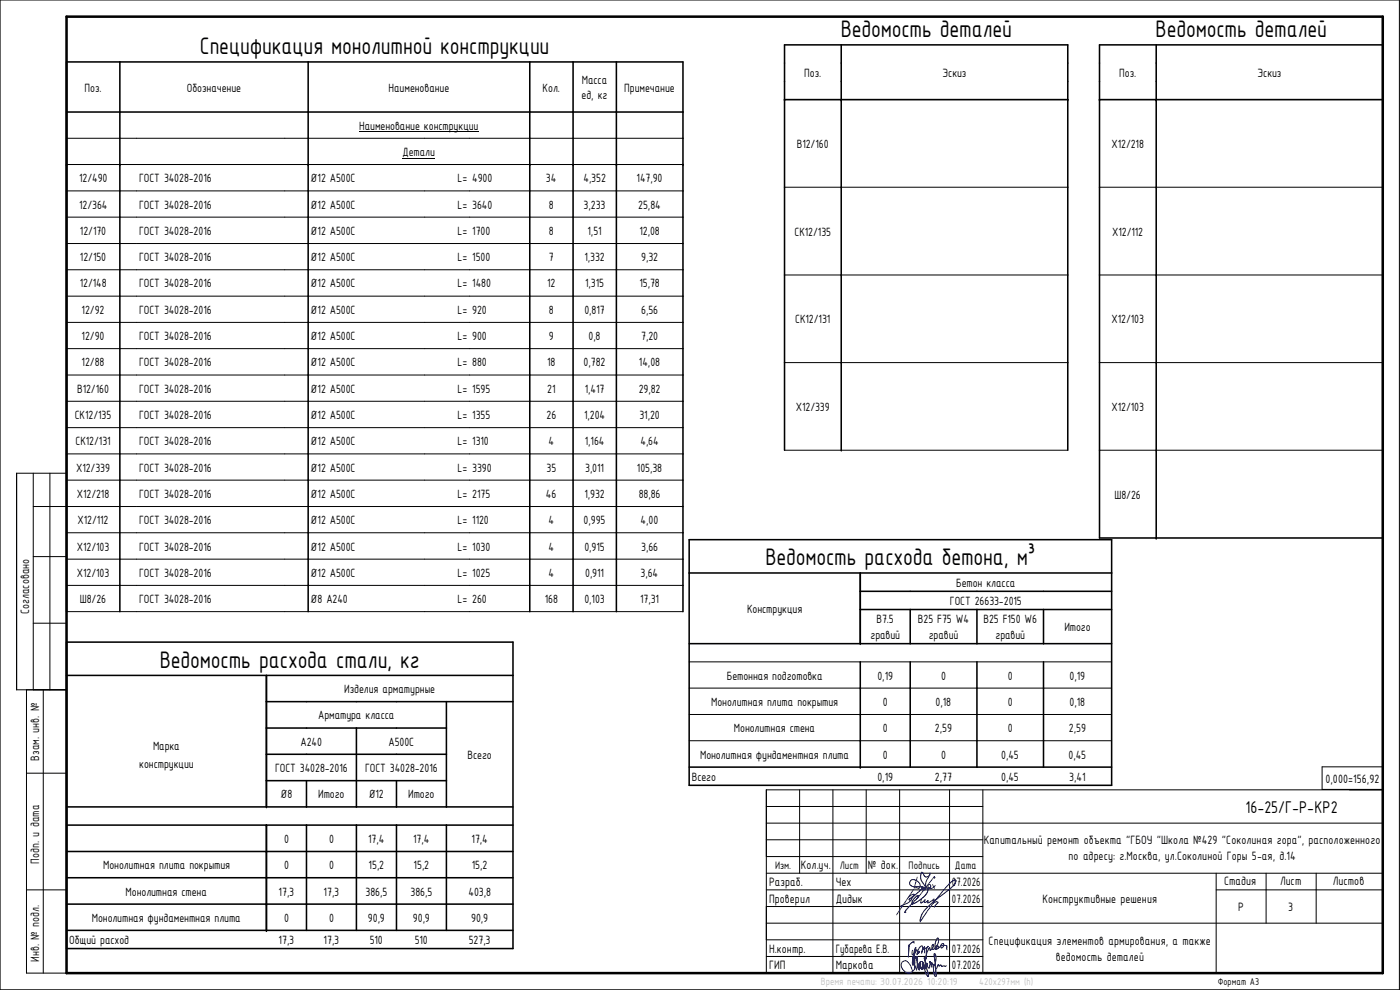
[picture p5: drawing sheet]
<svg xmlns="http://www.w3.org/2000/svg" width="420mm" height="297mm" viewBox="0 0 420 297" stroke-linecap="round" stroke-linejoin="round" font-family="sans-serif">
<defs><g id="words">
<g font-size="7.7">
<text x="252.3" y="11.2">Ведомость деталей</text>
<text x="346.8" y="11.2">Ведомость деталей</text>
<text x="60" y="16.3">Спецификация монолитной конструкции</text>
<text x="229.7" y="169.7">Ведомость расхода бетона, м³</text>
<text x="48" y="200.4">Ведомость расхода стали, кг</text>
</g>
<text font-size="5.5" x="373.8" y="243.9">16-25/Г-Р-КР2</text>
<g font-size="3.9">
<text x="241.4" y="23">Поз.</text>
<text x="282.9" y="23">Эскиз</text>
<text x="335.9" y="23">Поз.</text>
<text x="377.4" y="23">Эскиз</text>
<text x="25.4" y="27.5">Поз.</text>
<text x="56.1" y="27.5">Обозначение</text>
<text x="116.6" y="27.5">Наименование</text>
<text x="162.8" y="27.5">Кол.</text>
<text x="174.5" y="29.8">ед, кг</text>
<text x="174.6" y="25.1">Масса</text>
<text x="187.4" y="27.5">Примечание</text>
<text x="107.8" y="38.9">Наименование конструкции</text>
<text x="120.8" y="46.8">Детали</text>
<text x="239.1" y="44.4">В12/160</text>
<text x="333.6" y="44.4">Х12/218</text>
<text x="23.7" y="54.7">12/490</text>
<text x="41.7" y="54.7">ГОСТ 34028-2016</text>
<text x="93.2" y="54.7">Ø12 А500С</text>
<text x="137.3" y="54.7">L= 4900</text>
<text x="163.9" y="54.7">34</text>
<text x="175.1" y="54.7">4,352</text>
<text x="191" y="54.7">147,90</text>
<text x="23.7" y="62.6">12/364</text>
<text x="41.7" y="62.6">ГОСТ 34028-2016</text>
<text x="93.2" y="62.6">Ø12 А500С</text>
<text x="137.3" y="62.6">L= 3640</text>
<text x="164.7" y="62.6">8</text>
<text x="175.2" y="62.6">3,233</text>
<text x="191.5" y="62.6">25,84</text>
<text x="24" y="70.5">12/170</text>
<text x="41.7" y="70.5">ГОСТ 34028-2016</text>
<text x="93.2" y="70.5">Ø12 А500С</text>
<text x="137.3" y="70.5">L= 1700</text>
<text x="164.7" y="70.5">8</text>
<text x="176.3" y="70.5">1,51</text>
<text x="191.9" y="70.5">12,08</text>
<text x="238.4" y="70.7">СК12/135</text>
<text x="333.8" y="70.7">Х12/112</text>
<text x="24" y="78.4">12/150</text>
<text x="41.7" y="78.4">ГОСТ 34028-2016</text>
<text x="93.2" y="78.4">Ø12 А500С</text>
<text x="137.3" y="78.4">L= 1500</text>
<text x="164.7" y="78.4">7</text>
<text x="175.4" y="78.4">1,332</text>
<text x="192.4" y="78.4">9,32</text>
<text x="23.9" y="86.2">12/148</text>
<text x="41.7" y="86.2">ГОСТ 34028-2016</text>
<text x="93.2" y="86.2">Ø12 А500С</text>
<text x="137.3" y="86.2">L= 1480</text>
<text x="164.2" y="86.2">12</text>
<text x="175.6" y="86.2">1,315</text>
<text x="191.9" y="86.2">15,78</text>
<text x="24.5" y="94.1">12/92</text>
<text x="41.7" y="94.1">ГОСТ 34028-2016</text>
<text x="93.2" y="94.1">Ø12 А500С</text>
<text x="137.3" y="94.1">L= 920</text>
<text x="164.7" y="94.1">8</text>
<text x="175.4" y="94.1">0,817</text>
<text x="192.4" y="94.1">6,56</text>
<text x="238.6" y="97">СК12/131</text>
<text x="333.6" y="97">Х12/103</text>
<text x="24.5" y="102">12/90</text>
<text x="41.7" y="102">ГОСТ 34028-2016</text>
<text x="93.2" y="102">Ø12 А500С</text>
<text x="137.3" y="102">L= 900</text>
<text x="164.7" y="102">9</text>
<text x="176.6" y="102">0,8</text>
<text x="192.4" y="102">7,20</text>
<text x="24.5" y="109.9">12/88</text>
<text x="41.7" y="109.9">ГОСТ 34028-2016</text>
<text x="93.2" y="109.9">Ø12 А500С</text>
<text x="137.3" y="109.9">L= 880</text>
<text x="164.2" y="109.9">18</text>
<text x="175.2" y="109.9">0,782</text>
<text x="191.8" y="109.9">14,08</text>
<text x="23.1" y="117.8">В12/160</text>
<text x="41.7" y="117.8">ГОСТ 34028-2016</text>
<text x="93.2" y="117.8">Ø12 А500С</text>
<text x="137.3" y="117.8">L= 1595</text>
<text x="164.2" y="117.8">21</text>
<text x="175.5" y="117.8">1,417</text>
<text x="191.7" y="117.8">29,82</text>
<text x="22.4" y="125.7">СК12/135</text>
<text x="41.7" y="125.7">ГОСТ 34028-2016</text>
<text x="93.2" y="125.7">Ø12 А500С</text>
<text x="137.3" y="125.7">L= 1355</text>
<text x="164" y="125.7">26</text>
<text x="175.3" y="125.7">1,204</text>
<text x="191.9" y="125.7">31,20</text>
<text x="238.8" y="123.3">Х12/339</text>
<text x="333.6" y="123.3">Х12/103</text>
<text x="22.6" y="133.6">СК12/131</text>
<text x="41.7" y="133.6">ГОСТ 34028-2016</text>
<text x="93.2" y="133.6">Ø12 А500С</text>
<text x="137.3" y="133.6">L= 1310</text>
<text x="164.6" y="133.6">4</text>
<text x="175.5" y="133.6">1,164</text>
<text x="192.2" y="133.6">4,64</text>
<text x="22.8" y="141.5">Х12/339</text>
<text x="41.7" y="141.5">ГОСТ 34028-2016</text>
<text x="93.2" y="141.5">Ø12 А500С</text>
<text x="137.3" y="141.5">L= 3390</text>
<text x="164" y="141.5">35</text>
<text x="175.6" y="141.5">3,011</text>
<text x="191.2" y="141.5">105,38</text>
<text x="23.1" y="149.4">Х12/218</text>
<text x="41.7" y="149.4">ГОСТ 34028-2016</text>
<text x="93.2" y="149.4">Ø12 А500С</text>
<text x="137.3" y="149.4">L= 2175</text>
<text x="163.9" y="149.4">46</text>
<text x="175.4" y="149.4">1,932</text>
<text x="191.7" y="149.4">88,86</text>
<text x="334.5" y="149.6">Ш8/26</text>
<text x="23.3" y="157.3">Х12/112</text>
<text x="41.7" y="157.3">ГОСТ 34028-2016</text>
<text x="93.2" y="157.3">Ø12 А500С</text>
<text x="137.3" y="157.3">L= 1120</text>
<text x="164.6" y="157.3">4</text>
<text x="175.2" y="157.3">0,995</text>
<text x="192.3" y="157.3">4,00</text>
<text x="23.1" y="165.2">Х12/103</text>
<text x="41.7" y="165.2">ГОСТ 34028-2016</text>
<text x="93.2" y="165.2">Ø12 А500С</text>
<text x="137.3" y="165.2">L= 1030</text>
<text x="164.6" y="165.2">4</text>
<text x="175.4" y="165.2">0,915</text>
<text x="192.4" y="165.2">3,66</text>
<text x="23.1" y="173.1">Х12/103</text>
<text x="41.7" y="173.1">ГОСТ 34028-2016</text>
<text x="93.2" y="173.1">Ø12 А500С</text>
<text x="137.3" y="173.1">L= 1025</text>
<text x="164.6" y="173.1">4</text>
<text x="175.6" y="173.1">0,911</text>
<text x="192.3" y="173.1">3,64</text>
<text x="287" y="176">Бетон класса</text>
<text x="8.8" y="184.4" transform="rotate(-90 8.8 184.4)">Согласовано</text>
<text x="24" y="180.9">Ш8/26</text>
<text x="41.7" y="180.9">ГОСТ 34028-2016</text>
<text x="93.2" y="180.9">Ø8 А240</text>
<text x="137.3" y="180.9">L= 260</text>
<text x="163.5" y="180.9">168</text>
<text x="175.4" y="180.9">0,103</text>
<text x="192.1" y="180.9">17,31</text>
<text x="224.2" y="183.9">Конструкция</text>
<text x="285.1" y="181.5">ГОСТ 26633-2015</text>
<text x="261.2" y="191.7">гравий</text>
<text x="263" y="187">В7.5</text>
<text x="275.5" y="187">B25 F75 W4</text>
<text x="278.7" y="191.7">гравий</text>
<text x="295.1" y="187">B25 F150 W6</text>
<text x="298.7" y="191.7">гравий</text>
<text x="319.4" y="189.4">Итого</text>
<text x="218.1" y="203.9">Бетонная подготовка</text>
<text x="263.3" y="203.9">0,19</text>
<text x="282.4" y="203.9">0</text>
<text x="302.5" y="203.9">0</text>
<text x="321" y="203.9">0,19</text>
<text x="103.3" y="207.9">Изделия арматурные</text>
<text x="95.5" y="215.9">Арматура класса</text>
<text x="213.4" y="211.8">Монолитная плита покрытия</text>
<text x="265" y="211.8">0</text>
<text x="280.8" y="211.8">0,18</text>
<text x="302.5" y="211.8">0</text>
<text x="321" y="211.8">0,18</text>
<text x="220.2" y="219.7">Монолитная стена</text>
<text x="265" y="219.7">0</text>
<text x="280.6" y="219.7">2,59</text>
<text x="302.5" y="219.7">0</text>
<text x="320.8" y="219.7">2,59</text>
<text x="45.9" y="225">Марка</text>
<text x="90.2" y="223.7">А240</text>
<text x="116.6" y="223.7">А500С</text>
<text x="140.3" y="227.7">Всего</text>
<text x="210.1" y="227.6">Монолитная фундаментная плита</text>
<text x="265" y="227.6">0</text>
<text x="282.4" y="227.6">0</text>
<text x="300.5" y="227.6">0,45</text>
<text x="320.7" y="227.6">0,45</text>
<text x="11.8" y="228.3" transform="rotate(-90 11.8 228.3)">Взам. инв. №</text>
<text x="41.8" y="230.4">конструкции</text>
<text x="82.5" y="231.6">ГОСТ 34028-2016</text>
<text x="109.5" y="231.6">ГОСТ 34028-2016</text>
<text x="84.2" y="239.5">Ø8</text>
<text x="95.5" y="239.5">Итого</text>
<text x="110.6" y="239.5">Ø12</text>
<text x="122.5" y="239.5">Итого</text>
<text x="207.6" y="234.2">Всего</text>
<text x="263.3" y="234.2">0,19</text>
<text x="280.6" y="234.2">2,77</text>
<text x="300.5" y="234.2">0,45</text>
<text x="320.9" y="234.2">3,41</text>
<text x="397.8" y="234.9">0,000=156,92</text>
<text x="85.2" y="252.9">0</text>
<text x="98.8" y="252.9">0</text>
<text x="110.5" y="252.9">17,4</text>
<text x="124" y="252.9">17,4</text>
<text x="141.5" y="252.9">17,4</text>
<text x="295.2" y="253.1">Капитальный ремонт объекта &quot;ГБОУ &quot;Школа №429 &quot;Соколиная гора&quot;, расположенного</text>
<text x="320.7" y="257.9">по адресу: г.Москва, ул.Соколиной Горы 5-ая, д.14</text>
<text x="11.8" y="259.1" transform="rotate(-90 11.8 259.1)">Подп. и дата</text>
<text x="30.9" y="260.8">Монолитная плита покрытия</text>
<text x="85.2" y="260.8">0</text>
<text x="98.8" y="260.8">0</text>
<text x="110.6" y="260.8">15,2</text>
<text x="124.1" y="260.8">15,2</text>
<text x="141.6" y="260.8">15,2</text>
<text x="240.4" y="260.6">Кол.уч.</text>
<text x="260.5" y="260.6">№ док.</text>
<text x="37.7" y="268.7">Монолитная стена</text>
<text x="83.6" y="268.7">17,3</text>
<text x="97.1" y="268.7">17,3</text>
<text x="109.7" y="268.7">386,5</text>
<text x="123.2" y="268.7">386,5</text>
<text x="140.6" y="268.7">403,8</text>
<text x="230.8" y="265.8">Разраб.</text>
<text x="250.8" y="265.8">Чех</text>
<text x="285.7" y="265.8">07.2026</text>
<text x="367.4" y="265.6">Стадия</text>
<text x="384.2" y="265.6">Лист</text>
<text x="400" y="265.6">Листов</text>
<text x="230.8" y="270.8">Проверил</text>
<text x="250.8" y="270.8">Дидык</text>
<text x="285.7" y="270.8">07.2026</text>
<text x="312.8" y="270.8">Конструктивные решения</text>
<text x="371.6" y="273.4">Р</text>
<text x="386.6" y="273.4">3</text>
<text x="27.5" y="276.6">Монолитная фундаментная плита</text>
<text x="85.2" y="276.6">0</text>
<text x="98.8" y="276.6">0</text>
<text x="110.4" y="276.6">90,9</text>
<text x="123.9" y="276.6">90,9</text>
<text x="141.4" y="276.6">90,9</text>
<text x="20.7" y="283.3">Общий расход</text>
<text x="83.6" y="283.3">17,3</text>
<text x="97.1" y="283.3">17,3</text>
<text x="111" y="283.3">510</text>
<text x="124.5" y="283.3">510</text>
<text x="140.7" y="283.3">527,3</text>
<text x="230.8" y="285.8">Н.контр.</text>
<text x="250.8" y="285.8">Губарева Е.В.</text>
<text x="285.7" y="285.8">07.2026</text>
<text x="296.7" y="283.4">Спецификация элементов армирования, а также</text>
<text x="11.8" y="288.6" transform="rotate(-90 11.8 288.6)">Инв. № подл.</text>
<text x="230.8" y="290.8">ГИП</text>
<text x="250.8" y="290.8">Маркова</text>
<text x="285.7" y="290.8">07.2026</text>
<text x="316.9" y="288.2">ведомость деталей</text>
</g>
<g font-size="3.5">
<text x="232.6" y="260.7">Изм.</text>
<text x="252.1" y="260.6">Лист</text>
<text x="272.7" y="260.6">Подпись</text>
<text x="286.6" y="260.6">Дата</text>
</g>
<text font-size="3.4" fill="#c1c1c1" x="246.4" y="295.7">Время печати: 30.07.2026 10:20:19</text>
<text font-size="3.2" fill="#c1c1c1" x="293.9" y="295.6">420х297мм (h)</text>
<text font-size="3.2" x="365.5" y="295.5">Формат А3</text>
</g></defs>
<g fill="none" stroke="#000" stroke-width=".3">
<path d="M.1 0h419.9v297h-419.9M107.8 39.5h35.8M235.4 29.9h85.1M252.5 29.9h.1M330 29.9h85M347 29.9h.1M20 57.3h185M20 49.4h185M20 41.5h185M120.8 47.4h9.7M235.4 56.2h85.1M252.5 56.2h.1"/>
<path d="M330 56.2h85M347 56.2h.1M20 73.1h185M20 65.2h185M20 96.7h185M20 88.9h185M20 80.9h185M235.4 82.5h85.1M252.5 82.5h.1M330 82.5h85M347 82.5h.1M20 112.5h185"/>
<path d="M20 104.6h185M235.4 108.8h85.1M252.5 108.8h.1M330 108.8h85M347 108.8h.1M20 136.2h185M20 128.3h185M20 120.4h185M235.4 135.1h85.1M252.5 135.1h.1M330 135.1h85M347 135.1h.1"/>
<path d="M5 142h15v65h-15zM10 142v65M10 152h195M15 142v65M20 159.9h185M20 144.1h185M10 167h10M20 175.6h185M20 167.8h185M10 187h10M20 183.5h185M206.8 198.6h126.8"/>
<path d="M258.2 198.6h.1M258.2 193.1h.1M7.9 207v85h12.1M13 207v85M206.8 214.4h126.8M206.8 206.5h126.8M258.2 214.4h.1M258.2 206.5h.1M7.9 232h12.1M206.8 222.2h126.8M240 237v25M250 237v55"/>
<path d="M258.2 222.2h.1M260 237v25M270 237v55M285 237v55M295 237v55M415 230.1h-18.2v6.8h18.2M415 227v10h-185v55M80 242.1h.1M230 247h185M230 257h65M230 252h65M230 242h65"/>
<path d="M7.9 267h12.1M230 267h65M230 262h185M230 277h185M230 272h65M365 267h50M365 262v30M380 262v15M395 262v15M230 287h65M230 282h65"/>
</g>
<path d="M20 5h395v287h-395z" fill="none" stroke="#000" stroke-width=".76"/>
<g fill="none" stroke="#00f" stroke-width=".3">
<path d="M271.8 273.3h-.1M271.9 273.7h-.3M273.5 270.1l.2-.6 1.5-1.4a3.8 3.8 0 0 1 3-1.7 1.78 1.78 0 0 1-.6 2.3l-2.1 1.8-1.7 .7M273.8 271.1h.1M274.1 267l-5 7.5M274.4 268.4h-.7l-1.1 .9M274.4 268.4h.1M274.4 268.4l-1.5 1.3-.1 .3 .4 .3-.5 .5-2.4 1M275.3 263.2l-.9 3.2 1.4 .1a1.8 1.8 0 0 0-.2-2 1.8 1.8 0 0 0-1.9-.6 1.04 1.04 0 0 0-.5 1.7l1.1 .5 2.8 .1M275.5 268.7l.1 .2M275.5 268.8h.1M275.6 268.8a2.33 2.33 0 0 0-1.6 1.3l-.3 .6 .1 .5"/>
<path d="M275.6 269.1l-3.6 3.8-.4 .9M275.6 269v.1M275.6 268.9h.1M275.6 268.9v.1M276.2 276.4h.1M276.4 270.9h.1M276.6 269.6l-.2 1.3M276.7 261.7h.1M277.1 266.2l.3 .2M277.6 270.1l-.2 .4 .1 .3 1-.5M277.6 270l-1.2 .9M278 266.4h.1"/>
<path d="M278.4 266.7h.1M278.5 270.3h.1M279.9 265.4l.5 1.2M280.1 271l.9-.4 .5 .1-1.1 1.5M280.1 270.6l-.2 .2a8.6 8.6 0 0 0-3.7 4.9v.7M280.1 271l-3.9 5.4M280.3 269.8l-.2 .8M280.3 269.8l-1.9 1.1 .1-.6M280.3 269.8h.1M280.4 263.6v-.6l-5 6.5M280.7 265.6a1.26 1.26 0 0 1-2.2 .5v-.2l.3-.6a.64 .64 0 0 1 .4 1 .64 .64 0 0 1-1.1 0 2.67 2.67 0 0 1 .6-3.2l.4-1.1a1.02 1.02 0 0 1-1 1.1 1.02 1.02 0 0 1-1-1.1l-.5-.3-.3 1.8 .2 .6 1.2 1.9a.69 .69 0 0 1-.1 .9 .69 .69 0 0 1-1-.1v-.4l.5-.2M280.8 270l-.7 .6"/>
<path d="M280.8 270l-.7 1M286.7 264.1l.1 .1M286.8 264.1h-.3a8.8 8.8 0 0 0-3.2 2.8l-2.5 3.1M286.8 264.2h.1a6.4 6.4 0 0 1-2.9 3.3l-3.2 2.5M286.8 264.2h.1M272.8 283.6h.1M272.8 283.5l-.2 3.7M274.1 282.6h.1M274.2 282.5h.1M274.2 282.5l-1.4 1.1M274.2 282.5l.2 .5M274.5 287.1v2.5a1.97 1.97 0 0 1-1.5 2.3 1.97 1.97 0 0 1-2.3-1.5 1.26 1.26 0 0 1 .2-1.8 1.26 1.26 0 0 1 1.8 .3l.4 .5 .7 1.9"/>
<path d="M274.8 287.7l-.3-.7-.4-.1-.2 .2 .2 1.2 .9 2.5M274.8 284.3h.1M274.9 284.3a2.6 2.6 0 0 1-1.1 2.1v-1.3M275.1 290.8h.1M275.1 287.1l.4 2.8 .4 1M275.2 287.1l.2 .4v1.1l-.3 2.2M275.2 287.1h-.1M275.9 290.9h.1M276.8 289a1.36 1.36 0 0 0 .7 1.7l.4-.6v-1M276.8 289h.1M276.9 289v.1a.63 .63 0 0 1 .1 .8 .63 .63 0 0 1-.9 .1 .8 .8 0 0 1-.2-1 .8 .8 0 0 1 1-.4l.2 .3v.9a.66 .66 0 0 1-.5 1l-.3-.4a.98 .98 0 0 1-.4-1.4l.2-.1a1.79 1.79 0 0 1-.2 2M277.4 287.4h.1"/>
<path d="M277.4 287.4l1.3 5.5M277.4 284.1l-.6 1-.2 .8a1.96 1.96 0 0 0 0-2.1 3.1 3.1 0 0 0-1.4 2.6l.5-.9h.2l-.4 .5-.3-1a5.6 5.6 0 0 0-1.2 4.6 1.77 1.77 0 0 0 .3-1.9l.1-2.5 .4-.9M277.4 287.4l.5 1.7M277.4 284.1h.1M277.5 284.1l-.1 1.8M277.9 289.1l-.4 .5v1.3l.4 1.2 .7 .8M278.7 292.9h-.1M279 284.4a4.7 4.7 0 0 0-1.1 3.3l.1-2.8 .5-.9-1.8 1.1M279 284.4h.1M279.1 288.5h.1M279.1 288.5l-.1 1.1a.47 .47 0 0 1 .1 .6 .47 .47 0 0 1-.5 .2l-.4-1.3h-.3M279.1 288.5l.5 1.5"/>
<path d="M279.6 290h.1M282.5 283.5l.4-.4a.64 .64 0 0 1 .2 .8 .64 .64 0 0 1-.7 .4v-.7M282.5 283.5l-1.6 1.4-.3-.6 .3-2a.64 .64 0 0 1 .6-.8l.2 1a2.97 2.97 0 0 1-1.8 2.3 1.13 1.13 0 0 1 .1-1.5 1.5 1.5 0 0 1-.9 1.9l-.1-.8M282.5 283.5l-.1 .2M282.5 283.5l1.6 .3 .1 1.2M284.1 289.8l-1.4 .1-.5-.4-.4 .4-.2-.5-.7 1.3-.3-1.1-.4-.3v2.2a1.11 1.11 0 0 0 .8 1.4l-.7-6.3 .1-.5 .3 .3 .2 .8-.2 1.7a.67 .67 0 0 1-.6 .8l-.4-.8a.72 .72 0 0 0-.1 1.1"/>
<circle cx="281.3" cy="284.2" r=".4"/>
</g>
<g fill="none" stroke="#000" stroke-width=".47">
<path d="M36 18.6v164.9M92.5 18.6v164.9M159 18.6v164.9M172 18.6v164.9M185 18.6v164.9M252.5 13.5v121.6M330 13.5h85v147.9h-85zM347 13.5v147.9M20 33.6h185M235.4 29.9h85.1M330 29.9h85M235.4 135.1v-121.6h85.1v121.6"/>
<path d="M206.8 161.9h126.8v73.7h-126.8zM206.8 171.9h126.8M258.2 177.4h75.4M258.2 171.9v21.2M20 183.5v-164.9h185v164.9M20 192.7h134v91.9h-134zM206.8 193.1h126.8M258.2 182.9h75.4M258.2 198.6v31.6M273.2 182.9v10.2M273.2 198.6v31.6M293.2 182.9v10.2"/>
<path d="M293.2 198.6v31.6M313.2 182.9v10.2M313.2 198.6v31.6M20 202.6h134M80 218.4h54M80 210.5h74M80 202.6v39.5M107 218.4v23.7M134 210.5v31.6M80 234.2h54M80 226.3h54M92 234.2v7.9"/>
<path d="M119 234.2v7.9M206.8 230.2h126.8M20 255.5h134M20 247.6h134M20 242.1h134M80 247.6v31.5M92 247.6v31.5M107 247.6v31.5M119 247.6v31.5M134 247.6v31.5M20 279.1h134M20 271.3h134"/>
<path d="M20 263.4h134"/>
</g>
<g fill="#000">
<circle cx="235.4" cy="29.9" r=".23"/>
<circle cx="252.5" cy="29.9" r=".23"/>
<circle cx="320.5" cy="29.9" r=".23"/>
<circle cx="330" cy="29.9" r=".23"/>
<circle cx="347" cy="29.9" r=".23"/>
<circle cx="415" cy="29.9" r=".23"/>
<circle cx="20" cy="49.4" r=".23"/>
<circle cx="36" cy="49.4" r=".23"/>
<circle cx="92.5" cy="49.4" r=".23"/>
<circle cx="159" cy="49.4" r=".23"/>
<circle cx="172" cy="49.4" r=".23"/>
<circle cx="185" cy="49.4" r=".23"/>
<circle cx="205" cy="49.4" r=".23"/>
<circle cx="347" cy="161.4" r=".23"/>
<circle cx="258.2" cy="230.2" r=".23"/>
<circle cx="80" cy="255.5" r=".23"/>
<circle cx="80" cy="247.6" r=".23"/>
<circle cx="80" cy="271.3" r=".23"/>
<circle cx="80" cy="279.1" r=".23"/>
<circle cx="80" cy="263.4" r=".23"/>
</g>
<use href="#words"/>
</svg>
